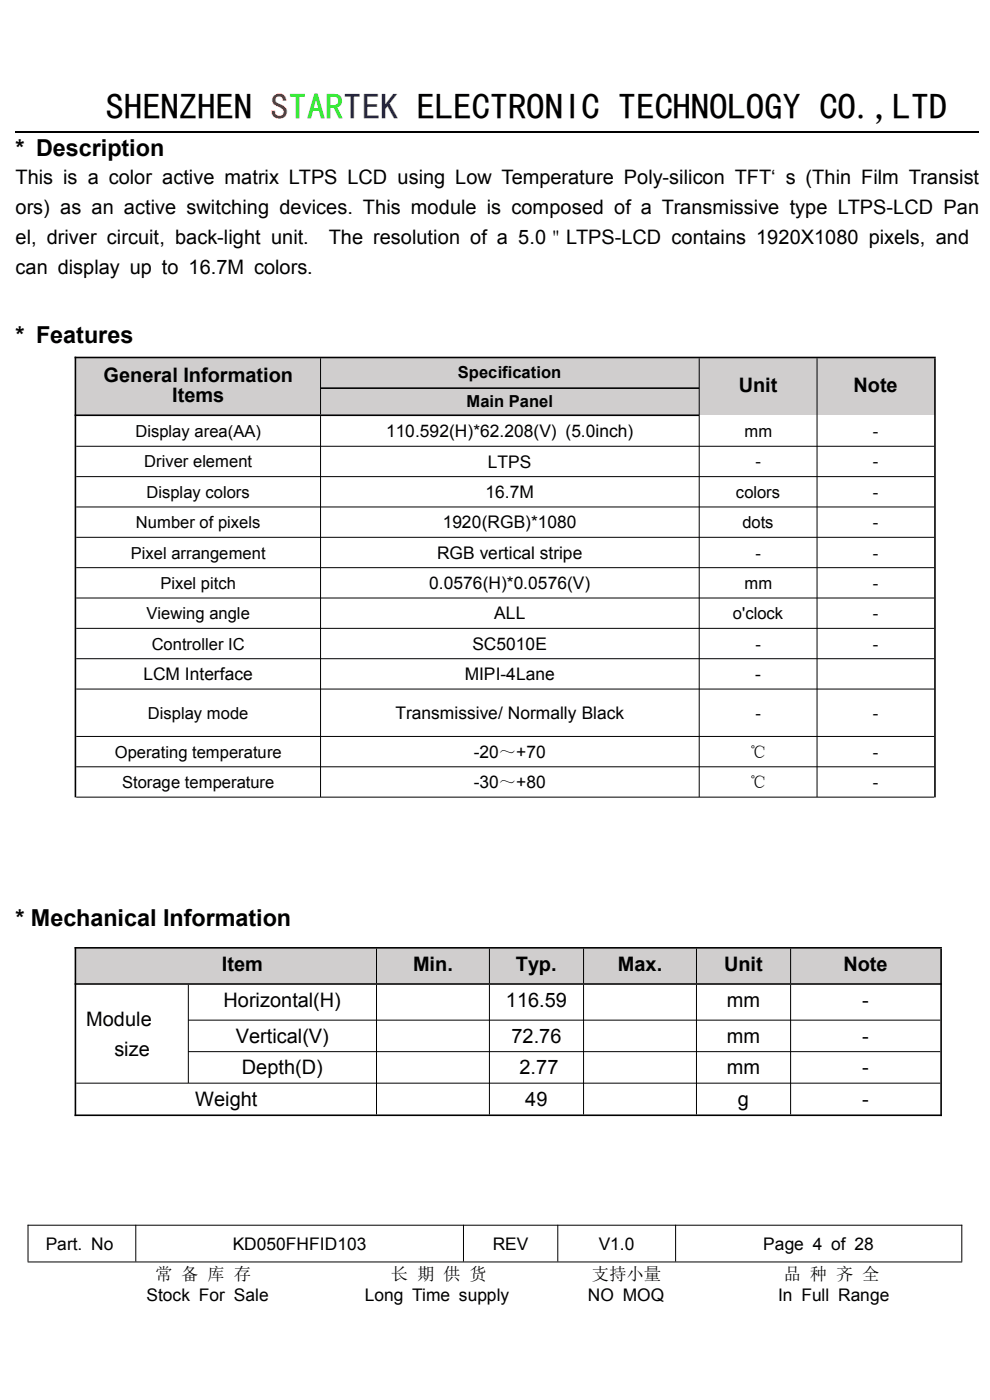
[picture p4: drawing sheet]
<svg xmlns="http://www.w3.org/2000/svg" width="210mm" height="297mm" viewBox="0 0 210 297" stroke-linecap="round" stroke-linejoin="round" font-family="sans-serif">
<defs><g id="words">
<text font-size="7.7" x="22.5" y="25.2">SHENZHEN STARTEK ELECTRONIC TECHNOLOGY CO.,LTD</text>
<g font-size="5">
<text x="3.3" y="33">* Description</text>
<text x="3.3" y="72.7">* Features</text>
<text x="3.3" y="196.4">* Mechanical Information</text>
</g>
<g font-size="4.2">
<text x="3.3" y="39.1">This is a color active matrix LTPS LCD using Low Temperature Poly-silicon TFT‘ s (Thin Film Transist</text>
<text x="3.3" y="45.4">ors) as an active switching devices. This module is composed of a Transmissive type LTPS-LCD Pan</text>
<text x="3.3" y="51.8">el, driver circuit, back-light unit.</text>
<text x="69.7" y="51.8">The resolution of a 5.0＂LTPS-LCD contains 1920X1080 pixels, and</text>
<text x="3.3" y="58.1">can display up to 16.7M colors.</text>
<text x="22" y="81.1">General Information</text>
<text x="156.7" y="83.2">Unit</text>
<text x="181.1" y="83.2">Note</text>
<text x="36.5" y="85.4">Items</text>
<text x="47.1" y="206">Item</text>
<text x="87.6" y="206">Min.</text>
<text x="109.4" y="206">Typ.</text>
<text x="131.1" y="206">Max.</text>
<text x="153.6" y="206">Unit</text>
<text x="178.9" y="206">Note</text>
<text x="47.4" y="213.6">Horizontal(H)</text>
<text x="107.3" y="213.6">116.59</text>
<text x="154.2" y="213.6">mm</text>
<text x="182.9" y="213.6">-</text>
<text x="18.3" y="217.7">Module</text>
<text x="50" y="221.2">Vertical(V)</text>
<text x="108.5" y="221.2">72.76</text>
<text x="154.2" y="221.2">mm</text>
<text x="182.9" y="221.2">-</text>
<text x="24.3" y="224">size</text>
<text x="51.3" y="227.9">Depth(D)</text>
<text x="110.2" y="227.9">2.77</text>
<text x="154.2" y="227.9">mm</text>
<text x="182.9" y="227.9">-</text>
<text x="41.4" y="234.5">Weight</text>
<text x="111.4" y="234.5">49</text>
<text x="156.5" y="234.5">g</text>
<text x="182.9" y="234.5">-</text>
</g>
<g font-size="3.7">
<text x="81.9" y="92.8">110.592(H)*62.208(V) (5.0inch)</text>
<text x="103.5" y="99.2">LTPS</text>
<text x="103" y="105.7">16.7M</text>
<text x="93.9" y="112.1">1920(RGB)*1080</text>
<text x="92.7" y="118.6">RGB vertical stripe</text>
<text x="91.1" y="125">0.0576(H)*0.0576(V)</text>
<text x="104.9" y="131.4">ALL</text>
<text x="100.2" y="137.9">SC5010E</text>
<text x="30.4" y="144.3">LCM Interface</text>
<text x="98.6" y="144.3">MIPI-4Lane</text>
<text x="160.2" y="144.3">-</text>
<text x="83.9" y="152.5">Transmissive/ Normally Black</text>
<text x="100.5" y="160.8">-20～+70</text>
<text x="159" y="160.8">℃</text>
<text x="100.5" y="167.2">-30～+80</text>
<text x="159" y="167.2">℃</text>
<text x="9.7" y="265.2">Part. No</text>
<text x="49.4" y="265.2">KD050FHFID103</text>
<text x="104.5" y="265.2">REV</text>
<text x="127" y="265.2">V1.0</text>
<text x="161.9" y="265.2">Page 4 of 28</text>
<text x="32.9" y="271.5">常 备 库 存</text>
<text x="82.9" y="271.5">长 期 供 货</text>
<text x="125.5" y="271.5">支持小量</text>
<text x="166.2" y="271.5">品 种 齐 全</text>
<text x="31.1" y="276.1">Stock For Sale</text>
<text x="77.4" y="276.1">Long Time supply</text>
<text x="124.7" y="276.1">NO MOQ</text>
<text x="165.1" y="276.1">In Full Range</text>
</g>
<g font-size="3.5">
<text x="97.2" y="80.2">Specification</text>
<text x="98.9" y="86.3">Main Panel</text>
<text x="28.7" y="92.7">Display area(AA)</text>
<text x="157.9" y="92.7">mm</text>
<text x="185.2" y="92.7">-</text>
<text x="30.6" y="99.2">Driver element</text>
<text x="160.2" y="99.2">-</text>
<text x="185.2" y="99.2">-</text>
<text x="31.1" y="105.6">Display colors</text>
<text x="156.1" y="105.6">colors</text>
<text x="185.2" y="105.6">-</text>
<text x="28.8" y="112.1">Number of pixels</text>
<text x="157.5" y="112.1">dots</text>
<text x="185.2" y="112.1">-</text>
<text x="27.7" y="118.5">Pixel arrangement</text>
<text x="160.2" y="118.5">-</text>
<text x="185.2" y="118.5">-</text>
<text x="34" y="124.9">Pixel pitch</text>
<text x="157.9" y="124.9">mm</text>
<text x="185.2" y="124.9">-</text>
<text x="31.1" y="131.4">Viewing angle</text>
<text x="155.5" y="131.4">o'clock</text>
<text x="185.2" y="131.4">-</text>
<text x="32.2" y="137.8">Controller IC</text>
<text x="160.2" y="137.8">-</text>
<text x="185.2" y="137.8">-</text>
<text x="31.4" y="152.5">Display mode</text>
<text x="160.2" y="152.5">-</text>
<text x="185.2" y="152.5">-</text>
<text x="24.3" y="160.8">Operating temperature</text>
<text x="185.2" y="160.8">-</text>
<text x="25.9" y="167.2">Storage temperature</text>
<text x="185.2" y="167.2">-</text>
</g>
</g></defs>
<path d="M3.3 27.9h204.4" fill="none" stroke="#000" stroke-width=".25"/>
<path d="M5.9 259.9h198.2M5.9 259.8v7.8M28.8 259.8v7.8M98.3 259.8v7.8M118.3 259.8v7.8M143.3 259.8v7.8M204 259.8v7.8M5.9 267.7h198.2" fill="none" stroke="#000" stroke-width=".21"/>
<g fill="#d0cece">
<path d="M16.1 76h51.9v12h-51.9z" fill-rule="evenodd"/>
<path d="M68 76h80.3v6.2h-80.3z" fill-rule="evenodd"/>
<path d="M148.3 76h25v12h-25z" fill-rule="evenodd"/>
<path d="M173.3 76h24.9v12h-24.9z" fill-rule="evenodd"/>
<path d="M68 82.5h80.3v5.5h-80.3z" fill-rule="evenodd"/>
</g>
<path d="M15.8 75.8h182.7M16 75.7v93.5M198.3 76v93.2M15.8 88.1h132.5M68 82.3h80.3" fill="none" stroke="#000" stroke-width=".34"/>
<g fill="none" stroke="#000" stroke-width=".21">
<path d="M68 76v11.9M148.3 76v93.1M173.3 76v93.1M16.2 94.7h182M68 88.3v80.8M16.2 101.1h182M16.2 107.6h182M16.2 114h182M16.2 120.4h182M16.2 126.9h182M16.2 133.3h182M16.2 139.7h182"/>
<path d="M16.2 146.2h182M16.2 156.2h182M16.2 162.7h182M16.2 169.1h182"/>
</g>
<g fill="#d0cece">
<path d="M16.1 201.2h63.8v7.4h-63.8z" fill-rule="evenodd"/>
<path d="M79.9 201.2h23.9v7.4h-23.9z" fill-rule="evenodd"/>
<path d="M103.8 201.2h20v7.4h-20z" fill-rule="evenodd"/>
<path d="M123.8 201.2h24v7.4h-24z" fill-rule="evenodd"/>
<path d="M147.7 201.2h20v7.4h-20z" fill-rule="evenodd"/>
<path d="M167.7 201.2h31.8v7.4h-31.8z" fill-rule="evenodd"/>
</g>
<path d="M15.8 201.1h184M15.8 208.7h184M16 200.9v35.9M199.6 201.2v35.6M15.8 236.6h184" fill="none" stroke="#000" stroke-width=".34"/>
<g fill="none" stroke="#000" stroke-width=".21">
<path d="M39.9 216.4h159.6M40 208.9v20.8M79.9 201.2v7.4M79.9 208.9v27.5M103.8 201.2v7.4M103.8 208.9v27.5M123.8 201.2v7.4M123.8 208.9v27.5M147.7 201.2v7.4M147.7 208.9v27.5M167.7 201.2v7.4M167.7 208.9v27.5"/>
<path d="M16.2 229.8h183.3M39.9 223.1h159.6"/>
</g>
<use href="#words"/>
</svg>
